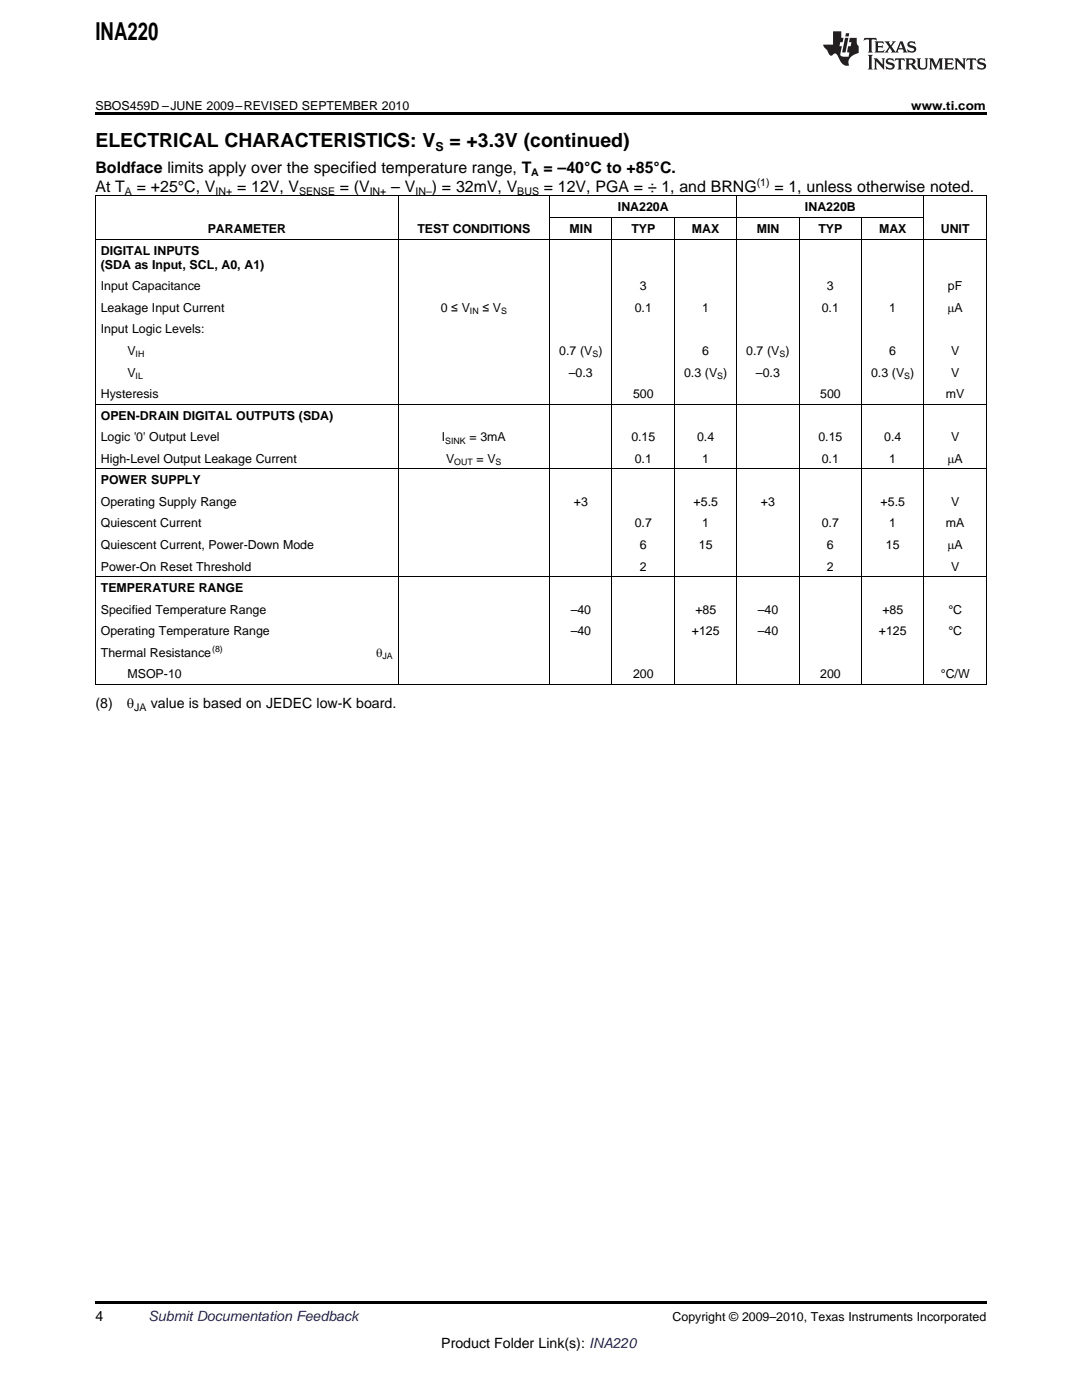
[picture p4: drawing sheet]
<svg xmlns="http://www.w3.org/2000/svg" width="216mm" height="279mm" viewBox="0 0 216 279" stroke-linecap="round" stroke-linejoin="round" font-family="sans-serif">
<defs><g id="words">
<text font-size="4.9" x="19" y="7.9">INA220</text>
<g font-size="3.9">
<text x="19" y="29.3">ELECTRICAL CHARACTERISTICS: V</text>
<text x="89.7" y="29.3">= +3.3V (continued)</text>
</g>
<g font-size="3.2">
<text x="19" y="34.4">Boldface limits apply over the specified temperature range, T</text>
<text x="108.5" y="34.4">= –40°C to +85°C.</text>
<text x="19" y="38.3">At T</text>
<text x="27.3" y="38.3">= +25°C, V</text>
<text x="47.3" y="38.3">= 12V, V</text>
<text x="67.8" y="38.3">= (V</text>
<text x="78.1" y="38.3">– V</text>
<text x="86.2" y="38.3">) = 32mV, V</text>
<text x="108.5" y="38.3">= 12V, PGA = ÷ 1, and BRNG</text>
<text x="154.5" y="38.3">= 1, unless otherwise noted.</text>
</g>
<g font-size="2.8">
<text x="19" y="141.3">(8)</text>
<text x="25.3" y="141.3">q</text>
<text x="30.1" y="141.3">value is based on JEDEC low-K board.</text>
<text x="19" y="263.6">4</text>
<text x="88.1" y="269">Product Folder Link(s): INA220</text>
</g>
<text font-size="2.8" fill="#0000c8" x="29.6" y="263.6">Submit Documentation Feedback</text>
<g font-size="2.5">
<text x="19" y="21.9">SBOS459D –JUNE 2009–REVISED SEPTEMBER 2010</text>
<text x="181.8" y="21.9">www.ti.com</text>
<text x="86.9" y="30.1">S</text>
<text x="41.5" y="46.5">PARAMETER</text>
<text x="83.3" y="46.5">TEST CONDITIONS</text>
<text x="113.7" y="46.5">MIN</text>
<text x="123.3" y="42.2">INA220A</text>
<text x="126" y="46.5">TYP</text>
<text x="138.1" y="46.5">MAX</text>
<text x="151" y="46.5">MIN</text>
<text x="160.6" y="42.2">INA220B</text>
<text x="163.3" y="46.5">TYP</text>
<text x="175.4" y="46.5">MAX</text>
<text x="187.7" y="46.5">UNIT</text>
<text x="20.1" y="50.8">DIGITAL INPUTS</text>
<text x="20.1" y="53.6">(SDA as Input, SCL, A0, A1)</text>
<text x="20.1" y="57.9">Input Capacitance</text>
<text x="127.7" y="57.9">3</text>
<text x="165" y="57.9">3</text>
<text x="189.2" y="57.9">pF</text>
<text x="20.1" y="62.2">Leakage Input Current</text>
<text x="87.9" y="62.2">0 ≤ V</text>
<text x="96.3" y="62.2">≤ V</text>
<text x="126.6" y="62.2">0.1</text>
<text x="140.1" y="62.2">1</text>
<text x="164" y="62.2">0.1</text>
<text x="177.4" y="62.2">1</text>
<text x="189.1" y="62.2">mA</text>
<text x="20.1" y="66.5">Input Logic Levels:</text>
<text x="25.4" y="70.8">V</text>
<text x="111.6" y="70.8">0.7 (V )</text>
<text x="140.1" y="70.8">6</text>
<text x="148.9" y="70.8">0.7 (V )</text>
<text x="177.4" y="70.8">6</text>
<text x="189.8" y="70.8">V</text>
<text x="25.4" y="75.1">V</text>
<text x="113.5" y="75.1">–0.3</text>
<text x="136.5" y="75.1">0.3 (V )</text>
<text x="150.8" y="75.1">–0.3</text>
<text x="173.8" y="75.1">0.3 (V )</text>
<text x="189.8" y="75.1">V</text>
<text x="20.1" y="79.4">Hysteresis</text>
<text x="20.1" y="83.7">OPEN-DRAIN DIGITAL OUTPUTS (SDA)</text>
<text x="126.3" y="79.4">500</text>
<text x="163.7" y="79.4">500</text>
<text x="188.7" y="79.4">mV</text>
<text x="20.1" y="88.1">Logic '0' Output Level</text>
<text x="88.2" y="88.1">I</text>
<text x="93.7" y="88.1">= 3mA</text>
<text x="126" y="88.1">0.15</text>
<text x="139.1" y="88.1">0.4</text>
<text x="163.3" y="88.1">0.15</text>
<text x="176.4" y="88.1">0.4</text>
<text x="189.8" y="88.1">V</text>
<text x="20.1" y="92.4">High-Level Output Leakage Current</text>
<text x="89" y="92.4">V</text>
<text x="95.1" y="92.4">= V</text>
<text x="126.6" y="92.4">0.1</text>
<text x="140.1" y="92.4">1</text>
<text x="164" y="92.4">0.1</text>
<text x="177.4" y="92.4">1</text>
<text x="189.1" y="92.4">mA</text>
<text x="20.1" y="96.7">POWER SUPPLY</text>
<text x="20.1" y="101">Operating Supply Range</text>
<text x="114.5" y="101">+3</text>
<text x="138.4" y="101">+5.5</text>
<text x="151.8" y="101">+3</text>
<text x="175.7" y="101">+5.5</text>
<text x="189.8" y="101">V</text>
<text x="20.1" y="105.3">Quiescent Current</text>
<text x="126.6" y="105.3">0.7</text>
<text x="140.1" y="105.3">1</text>
<text x="164" y="105.3">0.7</text>
<text x="177.4" y="105.3">1</text>
<text x="188.7" y="105.3">mA</text>
<text x="20.1" y="109.6">Quiescent Current, Power-Down Mode</text>
<text x="20.1" y="113.9">Power-On Reset Threshold</text>
<text x="127.7" y="109.6">6</text>
<text x="127.7" y="113.9">2</text>
<text x="139.5" y="109.6">15</text>
<text x="165" y="109.6">6</text>
<text x="165" y="113.9">2</text>
<text x="176.8" y="109.6">15</text>
<text x="189.1" y="109.6">mA</text>
<text x="189.8" y="113.9">V</text>
<text x="20.1" y="118.2">TEMPERATURE RANGE</text>
<text x="20.1" y="122.5">Specified Temperature Range</text>
<text x="113.9" y="122.5">–40</text>
<text x="138.7" y="122.5">+85</text>
<text x="151.2" y="122.5">–40</text>
<text x="176.1" y="122.5">+85</text>
<text x="189.2" y="122.5">°C</text>
<text x="20.1" y="126.8">Operating Temperature Range</text>
<text x="20.1" y="131.1">Thermal Resistance</text>
<text x="75" y="131.1">q</text>
<text x="113.9" y="126.8">–40</text>
<text x="138" y="126.8">+125</text>
<text x="151.2" y="126.8">–40</text>
<text x="175.4" y="126.8">+125</text>
<text x="189.2" y="126.8">°C</text>
<text x="25.4" y="135.4">MSOP-10</text>
<text x="126.3" y="135.4">200</text>
<text x="163.7" y="135.4">200</text>
<text x="187.7" y="135.4">°C/W</text>
<text x="134.2" y="263.6">Copyright © 2009–2010, Texas Instruments Incorporated</text>
</g>
<g font-size="2.1">
<text x="106" y="35.1">A</text>
<text x="24.9" y="38.9">A</text>
<text x="43" y="38.9">IN+</text>
<text x="59.7" y="38.9">SENSE</text>
<text x="73.8" y="38.9">IN+</text>
<text x="82.9" y="38.9">IN–</text>
<text x="103.2" y="38.9">BUS</text>
<text x="151" y="37">(1)</text>
<text x="26.8" y="141.8">JA</text>
</g>
<g font-size="1.8">
<text x="93.8" y="62.7">IN</text>
<text x="100" y="62.7">S</text>
<text x="27.1" y="71.3">IH</text>
<text x="118.2" y="71.3">S</text>
<text x="155.5" y="71.3">S</text>
<text x="27.1" y="75.6">IL</text>
<text x="143.1" y="75.6">S</text>
<text x="180.4" y="75.6">S</text>
<text x="88.8" y="88.5">SINK</text>
<text x="90.6" y="92.9">OUT</text>
<text x="98.9" y="92.9">S</text>
<text x="42.3" y="130.1">(8)</text>
<text x="76.3" y="131.6">JA</text>
</g>
</g></defs>
<g fill="#231f20">
<path d="M172.5 7.6l-.1 .5 .4-.2h.6v.1v2.1l-.2 .4h.9l-.2-.4v-2.1l.1-.1h.5l.5 .2-.2-.5zM174.5 8.3l.2 .3v1.5l-.2 .4h1.8l.2-.6a1.04 1.04 0 0 1-1.3 .2v-.7h.6l.3 .2v-.6l-.3 .2h-.6v-.6l.8-.1 .4 .3-.2-.5zM176.5 8.3l.9 1.1-.9 1.1h.8l-.2-.2 .4-.7 .5 .7-.2 .2h1.5l-.2-.2 .2-.4h.9l.1 .4-.2 .2h1l-.3-.3-.7-1.9h-.5l-.9 2-.8-1 .9-1h-.8l.1 .3-.4 .5-.3-.6 .1-.2zM179.7 8.6l.4 1h-.7zM181.3 8.4a.63 .63 0 0 0-.2 .7 .63 .63 0 0 0 .6 .4l.6 .2 .1 .2a.75 .75 0 0 1-.7 .4 .75 .75 0 0 1-.6-.5l.1 .7 .1-.1a1.11 1.11 0 0 0 1.5-.6 1.13 1.13 0 0 0-1.2-.8l-.1-.4a1.04 1.04 0 0 1 1.2 .2l-.2-.5-.2 .1-.4-.2zM173.2 10.9l.2 .4v2.2l-.2 .4h1l-.3-.4v-2.2l.3-.4zM174.3 11.6l.3 .4v1.5l-.3 .4h.8l-.2-.4v-1.3l1.5 1.7v-1.9l.2-.4h-.7l.2 .4v.9l-1.1-1.3zM177 11.8a.62 .62 0 0 0-.2 .7 .62 .62 0 0 0 .6 .4l.6 .1 .1 .3a.76 .76 0 0 1-.7 .3 .76 .76 0 0 1-.7-.4l.2 .7 .1-.1a1.11 1.11 0 0 0 1.5-.6 1.13 1.13 0 0 0-1.2-.8l-.1-.4a1.04 1.04 0 0 1 1.2 .2l-.2-.6-.2 .1-.5-.1zM178.7 11.6l-.2 .6a.61 .61 0 0 1 .8-.3v1.6l-.2 .4h.9l-.2-.4v-1.6a.63 .63 0 0 1 .7 .3l-.1-.6zM180.6 11.6l.3 .4v1.5l-.3 .4h1l-.2-.2-.1-.8 .6 .2a.76 .76 0 0 0 1.2 .7l-1-1a.58 .58 0 0 0 .6-.5 .58 .58 0 0 0-.5-.6zM181.4 11.9h.1a.45 .45 0 0 1 .5 .1 .45 .45 0 0 1 .1 .5l-.8 .2zM182.9 11.6l.2 .2a2.17 2.17 0 0 0 .3 1.9 .99 .99 0 0 0 1.6-.6v-1.1l.2-.4h-.7l.2 .2a1.92 1.92 0 0 1-.2 1.8 .6 .6 0 0 1-.9-.5v-1.1l.2-.4zM185.4 11.6l.2 .4v1.5l-.2 .4h.7l-.2-.4v-1.4l.8 1.8 .8-1.8v1.4l-.2 .4h.9l-.2-.4v-1.5l.2-.4h-.8l-.6 1.5-.6-1.5zM188.4 11.6l.2 .4v1.5l-.2 .4h1.8l.1-.6a1.04 1.04 0 0 1-1.2 .1v-.6h.5l.4 .2v-.6l-.4 .2h-.5v-.7h.8l.3 .3-.1-.6zM190.5 11.6l.2 .4v1.5l-.2 .4h.7l-.2-.4v-1.3l1.5 1.7v-1.9l.2-.4h-.7l.2 .4v.9l-1.1-1.3zM192.9 11.6l-.1 .6a.61 .61 0 0 1 .7-.3l.1 1.6-.3 .4h1l-.3-.4 .1-1.6a.63 .63 0 0 1 .7 .3l-.1-.6zM195.2 11.8a.62 .62 0 0 0-.2 .7 .62 .62 0 0 0 .6 .4l.6 .1 .1 .3a.76 .76 0 0 1-.7 .3 .76 .76 0 0 1-.6-.4l.1 .7 .1-.1a1.11 1.11 0 0 0 1.6-.6 1.13 1.13 0 0 0-1.3-.8l-.1-.4a1.04 1.04 0 0 1 1.2 .2l-.1-.6-.2 .1-.5-.1z"/>
<path d="M166.2 6.3v2.6h-1.9v.4l.8 .9a.91 .91 0 0 0 1 .8 .56 .56 0 0 1 .5-.3 .56 .56 0 0 1 .5 .3l.4 .8a1.53 1.53 0 0 0 1.9 1.2 1.54 1.54 0 0 1 1-2.1l.9-.3v-1.4a1.52 1.52 0 0 1-.4-1.6h-1.3l-.2 .8h.5l-.2 .8h-.5l-.1 1v.2l.4 .1-.2 .8a1.93 1.93 0 0 1-1.6-.3l.3-1.8h-.5l.2-.8h.4l.2-.8h-.4v-1.3zM168.6 7.6l-.6 2.9h.7l.6-2.9zM168.8 6.6l-.1 .7h.6l.2-.7z"/>
</g>
<path d="M19 22.5h177.8v.5h-177.8zM19 259.7h177.8v.5h-177.8z" fill="#000"/>
<g fill="none" stroke="#000" stroke-width=".2">
<path d="M19 39.1h177.8M19.1 39.2v97.5M79.4 39.2v97.5M109.7 39.2v97.5M147 39.2v97.5M184.3 39.2v97.5M196.8 39.2v97.5M19 47.7h177.8M109.7 43.4h74.7M122.1 43.5v93.2M134.6 43.5v93.2M159.4 43.5v93.2"/>
<path d="M171.9 43.5v93.2M19 93.6h177.8M19 80.7h177.8M19 115.1h177.8M19 136.6h177.8"/>
</g>
<use href="#words"/>
</svg>
